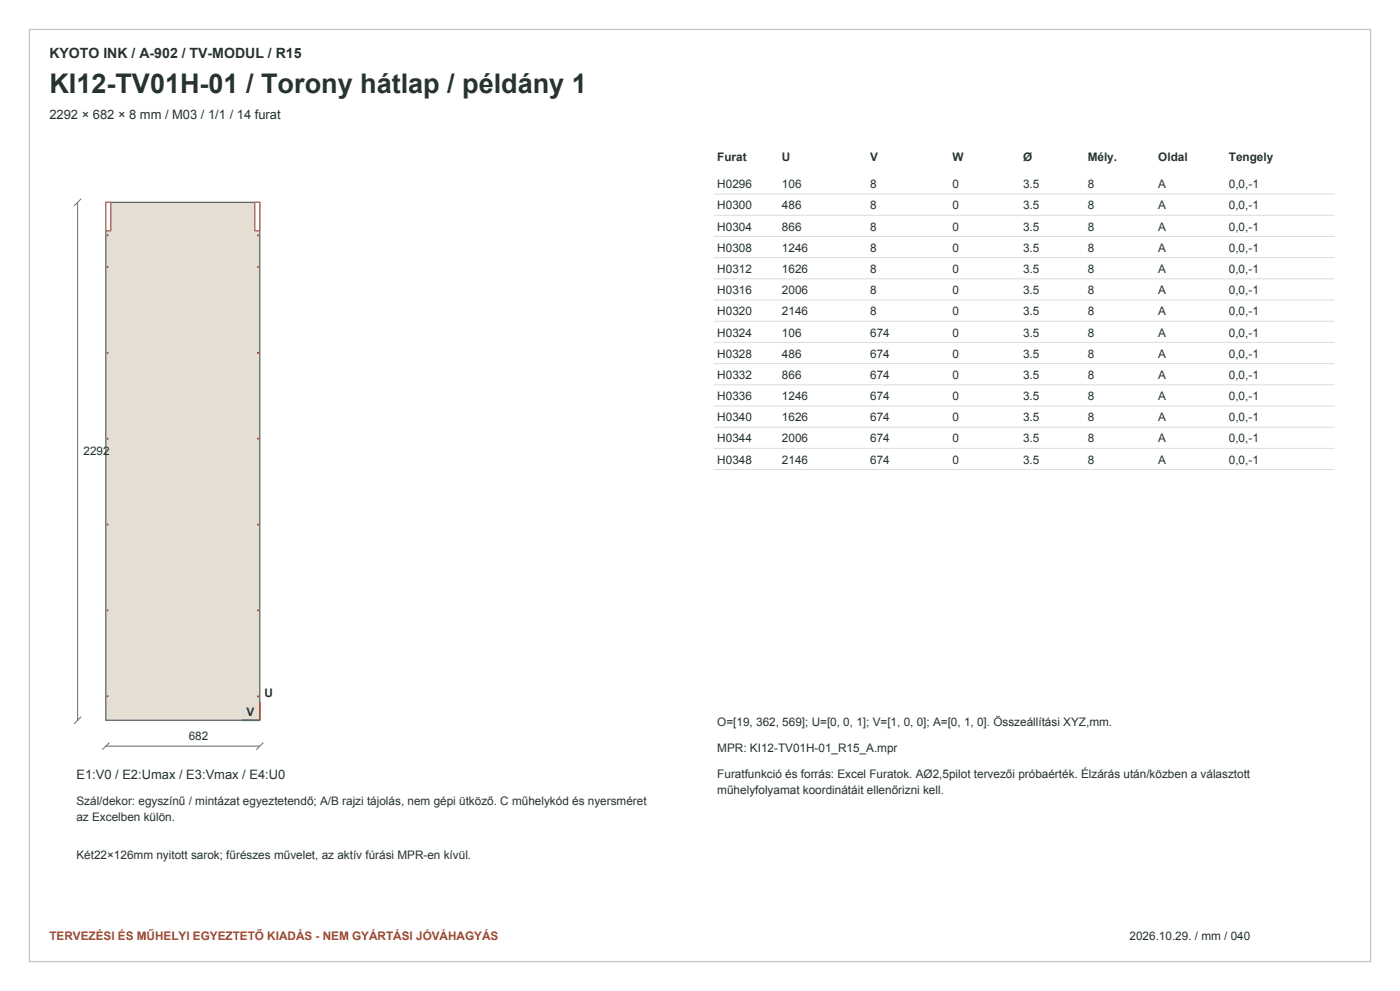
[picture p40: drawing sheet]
<svg xmlns="http://www.w3.org/2000/svg" width="420mm" height="297mm" viewBox="0 0 420 297" stroke-linecap="round" stroke-linejoin="round" font-family="sans-serif">
<defs><g id="words">
<text font-size="8.1" fill="#263331" x="14.8" y="27.9">KI12-TV01H-01 / Torony hátlap / példány 1</text>
<text font-size="4.2" fill="#263331" x="14.8" y="17.3">KYOTO INK / A-902 / TV-MODUL / R15</text>
<g font-size="3.9" fill="#263331">
<text x="14.8" y="35.6">2292 × 682 × 8 mm / M03 / 1/1 / 14 furat</text>
<text x="22.9" y="233.5">E1:V0 / E2:Umax / E3:Vmax / E4:U0</text>
</g>
<g font-size="3.5" fill="#263331">
<text x="215.2" y="48.3">Furat</text>
<text x="234.6" y="48.3">U</text>
<text x="261.1" y="48.3">V</text>
<text x="285.8" y="48.3">W</text>
<text x="306.9" y="48.3">Ø</text>
<text x="326.3" y="48.3">Mély.</text>
<text x="347.5" y="48.3">Oldal</text>
<text x="368.7" y="48.3">Tengely</text>
<text x="215.2" y="56.4">H0296</text>
<text x="234.6" y="56.4">106</text>
<text x="261.1" y="56.4">8</text>
<text x="285.8" y="56.4">0</text>
<text x="306.9" y="56.4">3.5</text>
<text x="326.3" y="56.4">8</text>
<text x="347.5" y="56.4">A</text>
<text x="368.7" y="56.4">0,0,-1</text>
<text x="215.2" y="62.8">H0300</text>
<text x="234.6" y="62.8">486</text>
<text x="261.1" y="62.8">8</text>
<text x="285.8" y="62.8">0</text>
<text x="306.9" y="62.8">3.5</text>
<text x="326.3" y="62.8">8</text>
<text x="347.5" y="62.8">A</text>
<text x="368.7" y="62.8">0,0,-1</text>
<text x="215.2" y="69.1">H0304</text>
<text x="234.6" y="69.1">866</text>
<text x="261.1" y="69.1">8</text>
<text x="285.8" y="69.1">0</text>
<text x="306.9" y="69.1">3.5</text>
<text x="326.3" y="69.1">8</text>
<text x="347.5" y="69.1">A</text>
<text x="368.7" y="69.1">0,0,-1</text>
<text x="215.2" y="75.5">H0308</text>
<text x="234.6" y="75.5">1246</text>
<text x="261.1" y="75.5">8</text>
<text x="285.8" y="75.5">0</text>
<text x="306.9" y="75.5">3.5</text>
<text x="326.3" y="75.5">8</text>
<text x="347.5" y="75.5">A</text>
<text x="368.7" y="75.5">0,0,-1</text>
<text x="215.2" y="81.8">H0312</text>
<text x="234.6" y="81.8">1626</text>
<text x="261.1" y="81.8">8</text>
<text x="285.8" y="81.8">0</text>
<text x="306.9" y="81.8">3.5</text>
<text x="326.3" y="81.8">8</text>
<text x="347.5" y="81.8">A</text>
<text x="368.7" y="81.8">0,0,-1</text>
<text x="215.2" y="88.2">H0316</text>
<text x="234.6" y="88.2">2006</text>
<text x="261.1" y="88.2">8</text>
<text x="285.8" y="88.2">0</text>
<text x="306.9" y="88.2">3.5</text>
<text x="326.3" y="88.2">8</text>
<text x="347.5" y="88.2">A</text>
<text x="368.7" y="88.2">0,0,-1</text>
<text x="215.2" y="94.5">H0320</text>
<text x="234.6" y="94.5">2146</text>
<text x="261.1" y="94.5">8</text>
<text x="285.8" y="94.5">0</text>
<text x="306.9" y="94.5">3.5</text>
<text x="326.3" y="94.5">8</text>
<text x="347.5" y="94.5">A</text>
<text x="368.7" y="94.5">0,0,-1</text>
<text x="215.2" y="100.9">H0324</text>
<text x="234.6" y="100.9">106</text>
<text x="261.1" y="100.9">674</text>
<text x="285.8" y="100.9">0</text>
<text x="306.9" y="100.9">3.5</text>
<text x="326.3" y="100.9">8</text>
<text x="347.5" y="100.9">A</text>
<text x="368.7" y="100.9">0,0,-1</text>
<text x="215.2" y="107.2">H0328</text>
<text x="234.6" y="107.2">486</text>
<text x="261.1" y="107.2">674</text>
<text x="285.8" y="107.2">0</text>
<text x="306.9" y="107.2">3.5</text>
<text x="326.3" y="107.2">8</text>
<text x="347.5" y="107.2">A</text>
<text x="368.7" y="107.2">0,0,-1</text>
<text x="215.2" y="113.6">H0332</text>
<text x="234.6" y="113.6">866</text>
<text x="261.1" y="113.6">674</text>
<text x="285.8" y="113.6">0</text>
<text x="306.9" y="113.6">3.5</text>
<text x="326.3" y="113.6">8</text>
<text x="347.5" y="113.6">A</text>
<text x="368.7" y="113.6">0,0,-1</text>
<text x="215.2" y="119.9">H0336</text>
<text x="234.6" y="119.9">1246</text>
<text x="261.1" y="119.9">674</text>
<text x="285.8" y="119.9">0</text>
<text x="306.9" y="119.9">3.5</text>
<text x="326.3" y="119.9">8</text>
<text x="347.5" y="119.9">A</text>
<text x="368.7" y="119.9">0,0,-1</text>
<text x="215.2" y="126.3">H0340</text>
<text x="234.6" y="126.3">1626</text>
<text x="261.1" y="126.3">674</text>
<text x="285.8" y="126.3">0</text>
<text x="306.9" y="126.3">3.5</text>
<text x="326.3" y="126.3">8</text>
<text x="347.5" y="126.3">A</text>
<text x="368.7" y="126.3">0,0,-1</text>
<text x="25" y="136.5">2292</text>
<text x="215.2" y="132.6">H0344</text>
<text x="234.6" y="132.6">2006</text>
<text x="261.1" y="132.6">674</text>
<text x="285.8" y="132.6">0</text>
<text x="306.9" y="132.6">3.5</text>
<text x="326.3" y="132.6">8</text>
<text x="347.5" y="132.6">A</text>
<text x="368.7" y="132.6">0,0,-1</text>
<text x="215.2" y="139">H0348</text>
<text x="234.6" y="139">2146</text>
<text x="261.1" y="139">674</text>
<text x="285.8" y="139">0</text>
<text x="306.9" y="139">3.5</text>
<text x="326.3" y="139">8</text>
<text x="347.5" y="139">A</text>
<text x="368.7" y="139">0,0,-1</text>
<text x="79.3" y="209">U</text>
<text x="73.9" y="214.5">V</text>
<text x="56.6" y="221.9">682</text>
<text x="215.2" y="217.6">O=[19, 362, 569]; U=[0, 0, 1]; V=[1, 0, 0]; A=[0, 1, 0]. Összeállítási XYZ,mm.</text>
<text x="215.2" y="225.4">MPR: KI12-TV01H-01_R15_A.mpr</text>
<text x="215.2" y="233.1">Furatfunkció és forrás: Excel Furatok. AØ2,5pilot tervezői próbaérték. Élzárás után/közben a választott</text>
<text x="215.2" y="238.1">műhelyfolyamat koordinátáit ellenőrizni kell.</text>
<text x="22.9" y="241.3">Szál/dekor: egyszínű / mintázat egyeztetendő; A/B rajzi tájolás, nem gépi ütköző. C műhelykód és nyersméret</text>
<text x="22.9" y="246.2">az Excelben külön.</text>
<text x="22.9" y="257.5">Két22×126mm nyitott sarok; fűrészes művelet, az aktív fúrási MPR-en kívül.</text>
<text x="338.9" y="281.8">2026.10.29. / mm / 040</text>
</g>
<text font-size="3.5" fill="#a0492b" x="14.8" y="281.8">TERVEZÉSI ÉS MŰHELYI EGYEZTETŐ KIADÁS - NEM GYÁRTÁSI JÓVÁHAGYÁS</text>
</g></defs>
<path d="M8.8 8.8h402.4v279.4h-402.4z" fill="none" stroke="#bdc7c0" stroke-width=".35"/>
<path d="M31.7 60.6h46.2v155.3h-46.2z" fill-rule="evenodd" fill="#e5dfd3" stroke="#4e6057" stroke-width=".35"/>
<g fill="#fff" stroke="#c34d6b" stroke-width=".35">
<path d="M76.4 60.6h1.5v8.6h-1.5z" fill-rule="evenodd"/>
<path d="M31.7 60.6h1.5v8.6h-1.5z" fill-rule="evenodd"/>
</g>
<g fill="none" stroke="#b74432" stroke-width=".35">
<circle cx="32.3" cy="70.5" r=".12"/>
<circle cx="77.4" cy="70.5" r=".12"/>
<circle cx="32.3" cy="80" r=".12"/>
<circle cx="77.4" cy="80" r=".12"/>
<circle cx="32.3" cy="105.7" r=".12"/>
<circle cx="77.4" cy="105.7" r=".12"/>
<circle cx="32.3" cy="131.5" r=".12"/>
<circle cx="77.4" cy="131.5" r=".12"/>
<circle cx="32.3" cy="157.2" r=".12"/>
<circle cx="77.4" cy="157.2" r=".12"/>
<circle cx="32.3" cy="182.9" r=".12"/>
<circle cx="77.4" cy="182.9" r=".12"/>
<circle cx="32.3" cy="208.7" r=".12"/>
<circle cx="77.4" cy="208.7" r=".12"/>
</g>
<path d="M24.3 59.6l-2.1 2.1M23.3 60.6v155.3M24.3 214.8l-2.1 2.1M31.7 223.6h46.2M32.8 222.6l-2.1 2.1M79 222.6l-2.1 2.1" fill="none" stroke="#61736b" stroke-width=".3"/>
<path d="M77.9 210.4v5.5" fill="none" stroke="#9f492e" stroke-width=".49"/>
<path d="M72.5 215.9h5.4" fill="none" stroke="#2d6896" stroke-width=".49"/>
<g fill="none" stroke="#d9dfd9" stroke-width=".3">
<path d="M214.1 58.2h186.3M214.1 64.5h186.3M214.1 70.9h186.3M214.1 77.2h186.3M214.1 83.6h186.3M214.1 89.9h186.3M214.1 96.3h186.3M214.1 102.6h186.3M214.1 109h186.3M214.1 115.3h186.3M214.1 121.7h186.3M214.1 128h186.3"/>
<path d="M214.1 134.4h186.3M214.1 140.7h186.3"/>
</g>
<use href="#words"/>
</svg>
